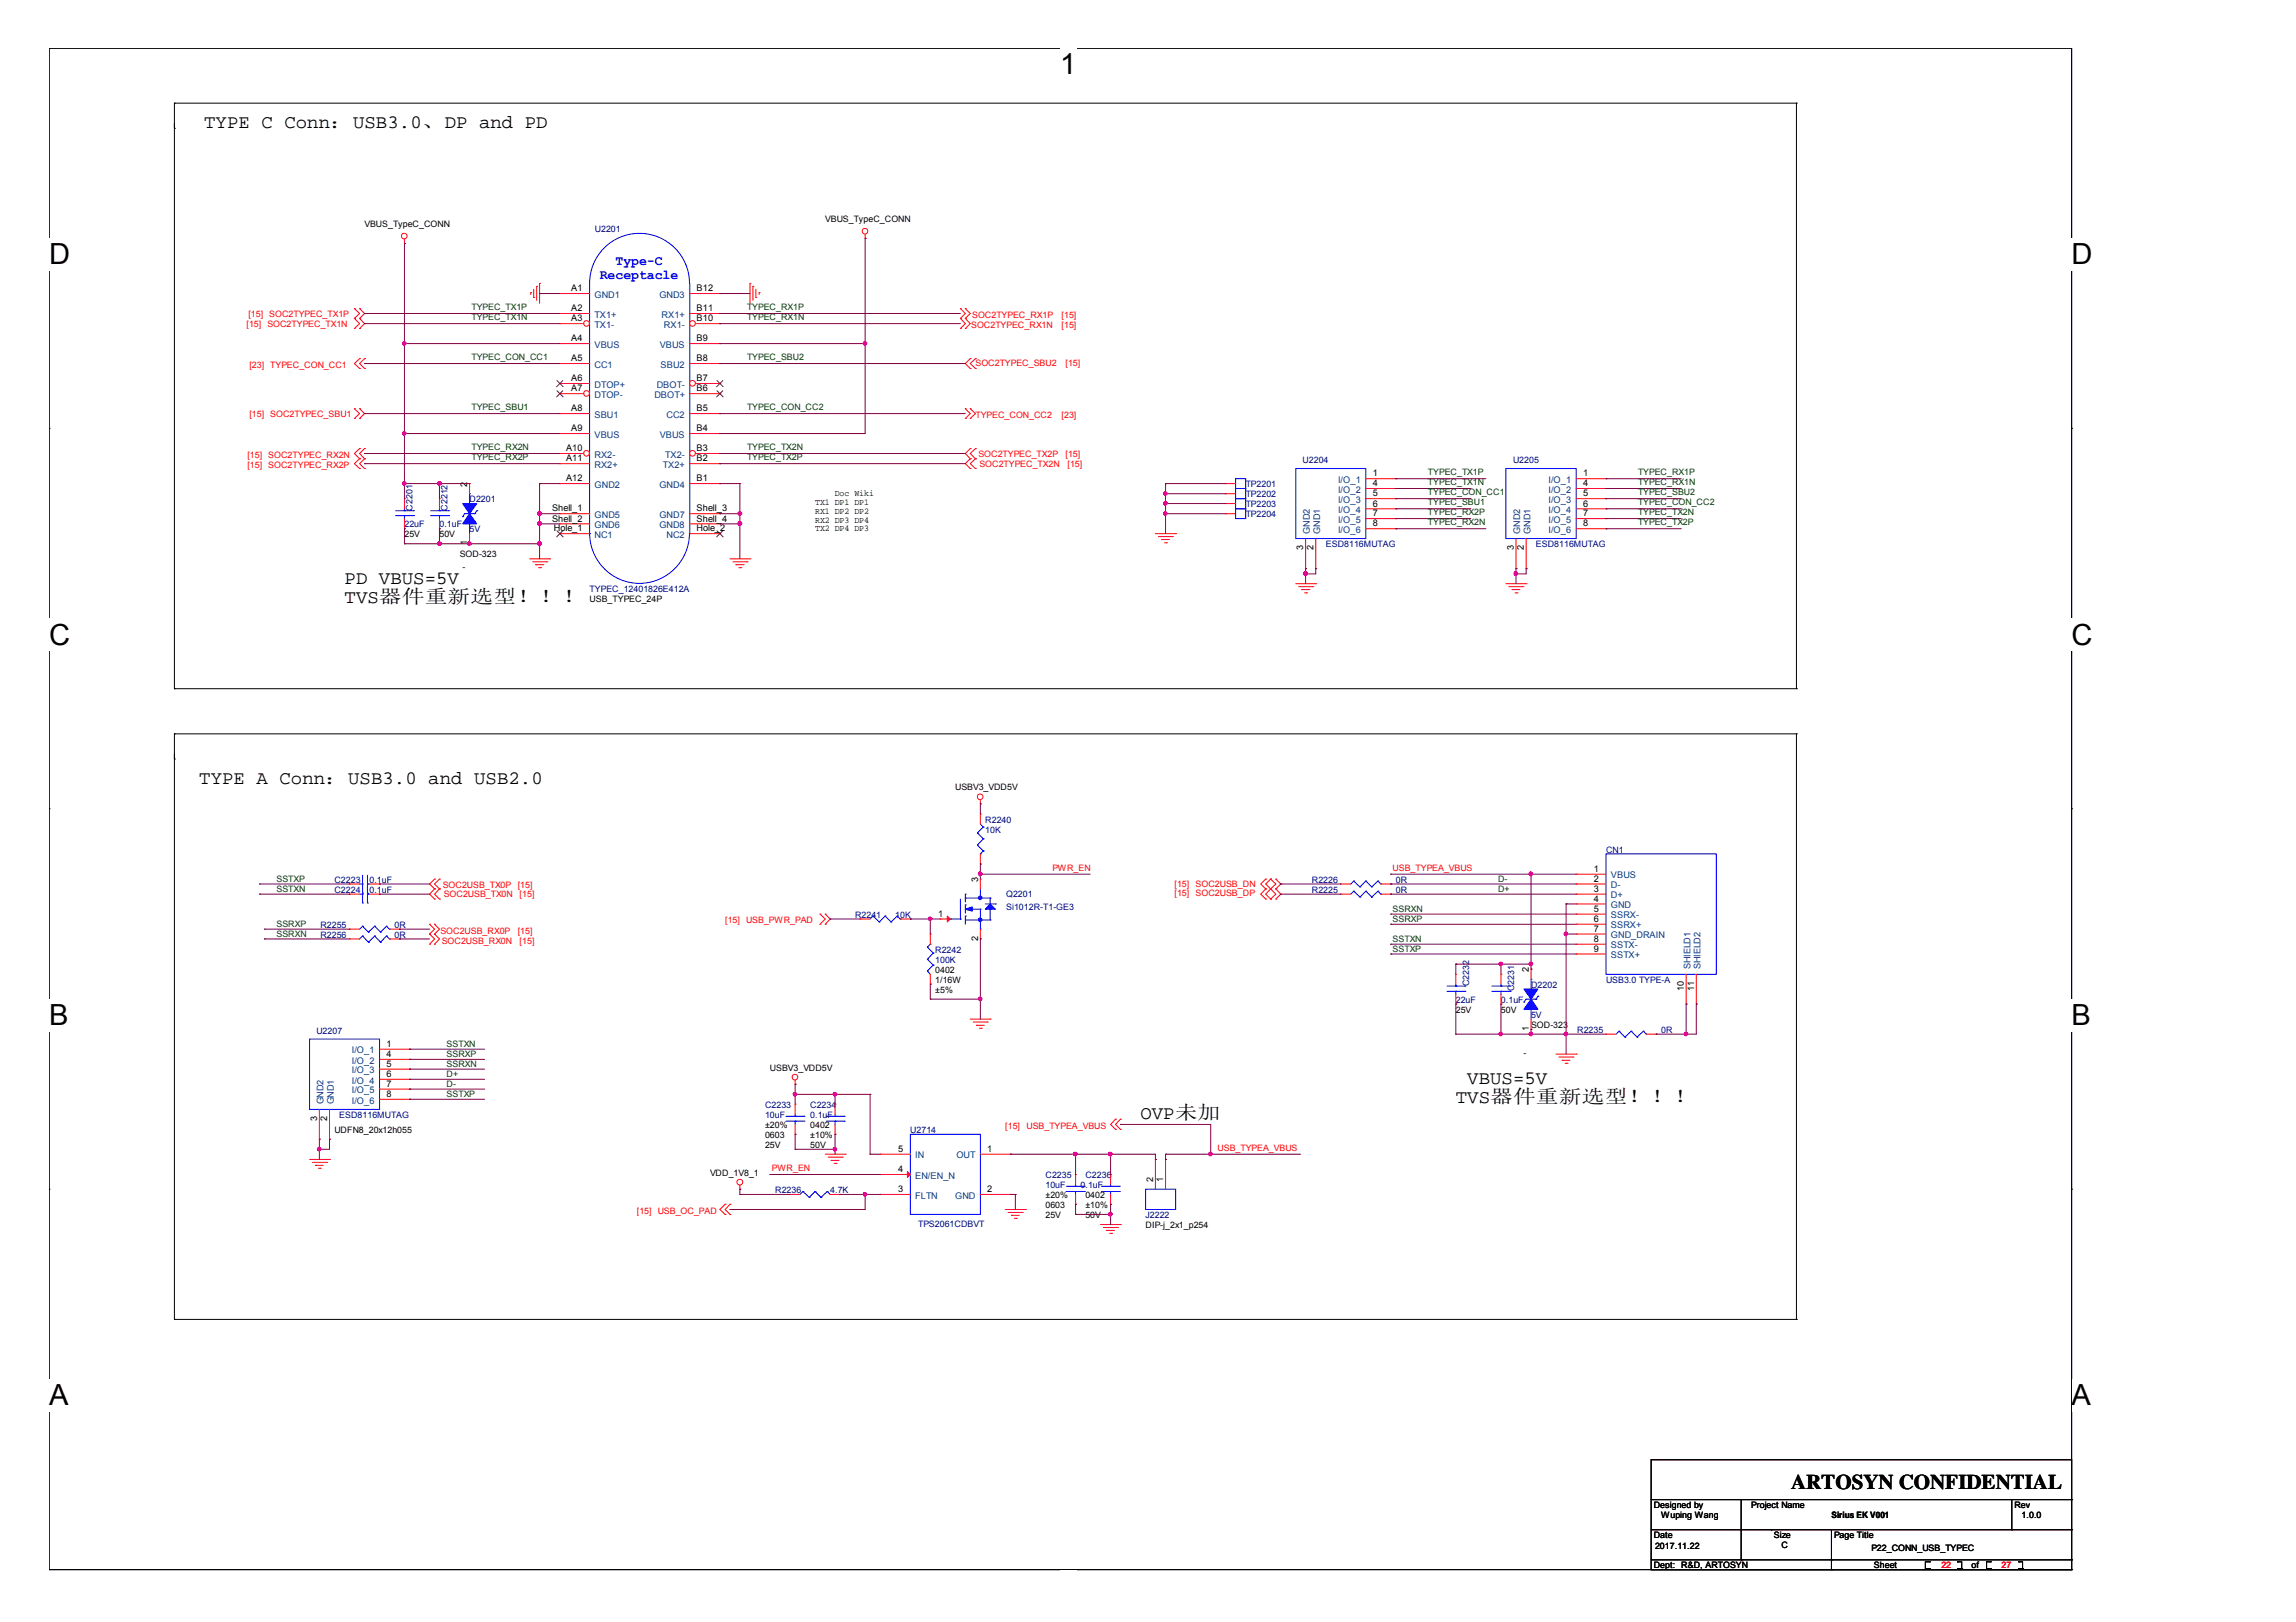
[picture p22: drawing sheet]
<svg xmlns="http://www.w3.org/2000/svg" width="297mm" height="210mm" viewBox="0 0 297 210" stroke-linecap="round" stroke-linejoin="round" font-family="sans-serif">
<defs><g id="words">
<g font-size="3.8">
<text x="137.2" y="9.6">1</text>
<text x="6.3" y="34.2">D</text>
<text x="268" y="34.2">D</text>
<text x="6.3" y="83.4">C</text>
<text x="268" y="83.4">C</text>
<text x="6.3" y="132.6">B</text>
<text x="268" y="132.6">B</text>
<text x="6.3" y="181.9">A</text>
<text x="268" y="181.9">A</text>
</g>
<text font-size="2.7" x="231.7" y="192.7">ARTOSYN CONFIDENTIAL</text>
<g font-size="2.5">
<text x="26.4" y="16.6">TYPE C Conn：USB3.0、DP and PD</text>
<text x="44.6" y="75.5">PD VBUS=5V</text>
<text x="44.6" y="78">TVS器件重新选型！！！</text>
<text x="25.8" y="101.4">TYPE A Conn：USB3.0 and USB2.0</text>
<text x="188.3" y="142.8">TVS器件重新选型！！！</text>
<text x="189.8" y="140.3">VBUS=5V</text>
<text x="147.5" y="144.8">OVP未加</text>
</g>
<g font-size="1.8" fill="#00f">
<text x="79.6" y="34.3">Type-C</text>
<text x="77.6" y="36.1">Receptacle</text>
</g>
<g font-size="1.2">
<text x="73.9" y="37.7">A1</text>
<text x="73.9" y="40.3">A2</text>
<text x="73.9" y="41.6">A3</text>
<text x="90.1" y="40.3">B11</text>
<text x="90.1" y="41.6">B10</text>
<text x="90.1" y="37.7">B12</text>
<text x="73.9" y="44.2">A4</text>
<text x="73.9" y="46.8">A5</text>
<text x="90.1" y="44.2">B9</text>
<text x="90.1" y="46.8">B8</text>
<text x="73.9" y="49.3">A6</text>
<text x="73.9" y="50.6">A7</text>
<text x="73.9" y="53.2">A8</text>
<text x="90.1" y="49.3">B7</text>
<text x="90.1" y="50.6">B6</text>
<text x="90.1" y="53.2">B5</text>
<text x="73.2" y="58.4">A10</text>
<text x="73.2" y="59.7">A11</text>
<text x="73.9" y="55.8">A9</text>
<text x="90.1" y="55.8">B4</text>
<text x="90.1" y="59.7">B2</text>
<text x="90.1" y="58.4">B3</text>
<text x="60.5" y="63" transform="rotate(-90 60.5 63)">2</text>
<text x="73.2" y="62.3">A12</text>
<text x="90.1" y="62.3">B1</text>
<text x="177.6" y="61.7">1</text>
<text x="177.6" y="62.9">4</text>
<text x="177.6" y="64.2">5</text>
<text x="177.6" y="65.5">6</text>
<text x="204.8" y="61.7">1</text>
<text x="204.8" y="62.9">4</text>
<text x="204.8" y="64.2">5</text>
<text x="204.8" y="65.5">6</text>
<text x="60.5" y="70.6" transform="rotate(-90 60.5 70.6)">1</text>
<text x="71.4" y="66.2">Shell_1</text>
<text x="71.4" y="67.5">Shell_2</text>
<text x="71.7" y="68.8">Hole_1</text>
<text x="90.1" y="68.8">Hole_2</text>
<text x="90.1" y="66.2">Shell_3</text>
<text x="90.1" y="67.5">Shell_4</text>
<text x="168.6" y="71.2" transform="rotate(-90 168.6 71.2)">3</text>
<text x="169.9" y="71.2" transform="rotate(-90 169.9 71.2)">2</text>
<text x="177.6" y="66.8">7</text>
<text x="177.6" y="68.1">8</text>
<text x="195.8" y="71.2" transform="rotate(-90 195.8 71.2)">3</text>
<text x="197.1" y="71.2" transform="rotate(-90 197.1 71.2)">2</text>
<text x="204.8" y="66.8">7</text>
<text x="204.8" y="68.1">8</text>
<text x="206.2" y="112.8">1</text>
<text x="121.4" y="118.6">1</text>
<text x="126.5" y="114.1" transform="rotate(-90 126.5 114.1)">3</text>
<text x="206.2" y="114.1">2</text>
<text x="206.2" y="115.4">3</text>
<text x="206.2" y="116.7">4</text>
<text x="206.2" y="118">5</text>
<text x="206.2" y="119.3">6</text>
<text x="126.5" y="121.8" transform="rotate(-90 126.5 121.8)">2</text>
<text x="197.8" y="125.8" transform="rotate(-90 197.8 125.8)">2</text>
<text x="206.2" y="120.6">7</text>
<text x="206.2" y="121.9">8</text>
<text x="206.2" y="123.2">9</text>
<text x="217.8" y="128.2" transform="rotate(-90 217.8 128.2)">10</text>
<text x="219.2" y="128.2" transform="rotate(-90 219.2 128.2)">11</text>
<text x="50" y="135.5">1</text>
<text x="50" y="136.8">4</text>
<text x="197.8" y="133.4" transform="rotate(-90 197.8 133.4)">1</text>
<text x="50" y="138.1">5</text>
<text x="50" y="139.4">6</text>
<text x="50" y="140.6">7</text>
<text x="50" y="142">8</text>
<text x="41" y="145.1" transform="rotate(-90 41 145.1)">3</text>
<text x="42.3" y="145.1" transform="rotate(-90 42.3 145.1)">2</text>
<text x="116.2" y="149.1">5</text>
<text x="127.7" y="149.1">1</text>
<text x="116.2" y="154.3">3</text>
<text x="116.2" y="151.7">4</text>
<text x="127.7" y="154.3">2</text>
<text x="149.2" y="153" transform="rotate(-90 149.2 153)">2</text>
<text x="150.5" y="153" transform="rotate(-90 150.5 153)">1</text>
</g>
<g font-size="1.2" fill="#004080">
<text x="76.9" y="38.5">GND1</text>
<text x="76.9" y="41.1">TX1+</text>
<text x="85.3" y="38.5">GND3</text>
<text x="85.6" y="41.1">RX1+</text>
<text x="76.9" y="42.4">TX1-</text>
<text x="76.9" y="45">VBUS</text>
<text x="76.9" y="47.6">CC1</text>
<text x="85.3" y="45">VBUS</text>
<text x="85.5" y="47.6">SBU2</text>
<text x="85.9" y="42.4">RX1-</text>
<text x="76.9" y="50.2">DTOP+</text>
<text x="76.9" y="51.5">DTOP-</text>
<text x="84.7" y="51.5">DBOT+</text>
<text x="85" y="50.2">DBOT-</text>
<text x="76.9" y="54.1">SBU1</text>
<text x="76.9" y="56.7">VBUS</text>
<text x="76.9" y="59.2">RX2-</text>
<text x="85.3" y="56.7">VBUS</text>
<text x="86.1" y="59.2">TX2-</text>
<text x="86.2" y="54.1">CC2</text>
<text x="76.9" y="60.6">RX2+</text>
<text x="76.9" y="63.1">GND2</text>
<text x="85.3" y="63.1">GND4</text>
<text x="85.8" y="60.6">TX2+</text>
<text x="173.1" y="62.5">I/O_1</text>
<text x="173.1" y="63.8">I/O_2</text>
<text x="173.1" y="65.1">I/O_3</text>
<text x="200.3" y="62.5">I/O_1</text>
<text x="200.3" y="63.8">I/O_2</text>
<text x="200.3" y="65.1">I/O_3</text>
<text x="76.9" y="67">GND5</text>
<text x="76.9" y="68.3">GND6</text>
<text x="76.9" y="69.6">NC1</text>
<text x="85.3" y="67">GND7</text>
<text x="85.3" y="68.3">GND8</text>
<text x="86.2" y="69.6">NC2</text>
<text x="169.5" y="69.1" transform="rotate(-90 169.5 69.1)">GND2</text>
<text x="170.8" y="69.1" transform="rotate(-90 170.8 69.1)">GND1</text>
<text x="173.1" y="66.4">I/O_4</text>
<text x="173.1" y="67.7">I/O_5</text>
<text x="173.1" y="69">I/O_6</text>
<text x="196.7" y="69.1" transform="rotate(-90 196.7 69.1)">GND2</text>
<text x="198" y="69.1" transform="rotate(-90 198 69.1)">GND1</text>
<text x="200.3" y="66.4">I/O_4</text>
<text x="200.3" y="67.7">I/O_5</text>
<text x="200.3" y="69">I/O_6</text>
<text x="208.4" y="113.7">VBUS</text>
<text x="208.4" y="114.9">D-</text>
<text x="208.4" y="116.3">D+</text>
<text x="208.4" y="117.5">GND</text>
<text x="208.4" y="118.8">SSRX-</text>
<text x="208.4" y="120.2">SSRX+</text>
<text x="208.4" y="121.4">GND_DRAIN</text>
<text x="208.4" y="122.7">SSTX-</text>
<text x="208.4" y="124">SSTX+</text>
<text x="218.7" y="125.4" transform="rotate(-90 218.7 125.4)">SHIELD1</text>
<text x="220" y="125.4" transform="rotate(-90 220 125.4)">SHIELD2</text>
<text x="45.5" y="136.3">I/O_1</text>
<text x="45.5" y="137.6">I/O_2</text>
<text x="41.9" y="142.9" transform="rotate(-90 41.9 142.9)">GND2</text>
<text x="43.2" y="142.9" transform="rotate(-90 43.2 142.9)">GND1</text>
<text x="45.5" y="138.9">I/O_3</text>
<text x="45.5" y="140.2">I/O_4</text>
<text x="45.5" y="141.5">I/O_5</text>
<text x="45.5" y="142.8">I/O_6</text>
<text x="118.4" y="149.9">IN</text>
<text x="123.7" y="149.9">OUT</text>
<text x="118.4" y="155.1">FLTN</text>
<text x="118.4" y="152.5">EN/EN_N</text>
<text x="123.6" y="155.1">GND</text>
</g>
<g font-size="1.1">
<text x="47.2" y="29.4">VBUS_TypeC_CONN</text>
<text x="106.8" y="28.7">VBUS_TypeC_CONN</text>
<text x="105.5" y="65.3">TX1 DP1 DP1</text>
<text x="108" y="64.2">Doc Wiki</text>
<text x="52.3" y="69.5">25V</text>
<text x="56.9" y="69.5">50V</text>
<text x="105.5" y="66.5">RX1 DP2 DP2</text>
<text x="105.5" y="67.6">RX2 DP3 DP4</text>
<text x="105.5" y="68.8">TX2 DP4 DP3</text>
<text x="59.5" y="72.1">SOD-323</text>
<text x="59.8" y="73.8">-</text>
<text x="76.3" y="77.9">USB_TYPEC_24P</text>
<text x="123.6" y="102.3">USBV3_VDD5V</text>
<text x="121" y="125.9">0402</text>
<text x="121" y="128.5">±5%</text>
<text x="121" y="127.2">1/16W</text>
<text x="188.3" y="131">25V</text>
<text x="194.2" y="131">50V</text>
<text x="197.1" y="136.6">-</text>
<text x="198.1" y="133">SOD-323</text>
<text x="99.6" y="138.6">USBV3_VDD5V</text>
<text x="43.3" y="146.6">UDFN8_20x12h055</text>
<text x="99" y="147.2">0603</text>
<text x="99" y="145.9">±20%</text>
<text x="99" y="148.5">25V</text>
<text x="104.8" y="145.9">0402</text>
<text x="104.8" y="147.2">±10%</text>
<text x="104.8" y="148.5">50V</text>
<text x="91.9" y="152.2">VDD_1V8_1</text>
<text x="135.3" y="155">±20%</text>
<text x="140.4" y="155">0402</text>
<text x="135.3" y="156.3">0603</text>
<text x="135.3" y="157.6">25V</text>
<text x="140.4" y="156.3">±10%</text>
<text x="140.4" y="157.6">50V</text>
<text x="148.2" y="158.9">DIP-j_2x1_p254</text>
<text x="214" y="195.2">Designed by</text>
<text x="214.9" y="196.5">Wuping Wang</text>
<text x="226.6" y="195.2">Project Name</text>
<text x="236.9" y="196.4">Sirius EK V001</text>
<text x="260.6" y="195.2">Rev</text>
<text x="261.5" y="196.5">1.0.0</text>
<text x="214" y="203">Dept: R&amp;D, ARTOSYN</text>
<text x="214" y="199.1">Date</text>
<text x="214.1" y="200.5">2017.11.22</text>
<text x="229.5" y="199.1">Size</text>
<text x="230.5" y="200.3">C</text>
<text x="237.3" y="199.1">Page Title</text>
<text x="242.1" y="200.8">P22_CONN_USB_TYPEC</text>
<text x="242.4" y="203">Sheet</text>
<text x="255.1" y="203">of</text>
</g>
<g font-size="1.1" fill="#000080">
<text x="77" y="30">U2201</text>
<text x="168.5" y="59.9">U2204</text>
<text x="195.7" y="59.9">U2205</text>
<text x="60.7" y="65">D2201</text>
<text x="161.2" y="63">TP2201</text>
<text x="161.2" y="65.6">TP2203</text>
<text x="161.2" y="64.3">TP2202</text>
<text x="52.3" y="68.2">22uF</text>
<text x="53.4" y="66.1" transform="rotate(-90 53.4 66.1)">C2201</text>
<text x="56.9" y="68.2">0.1uF</text>
<text x="57.9" y="66.1" transform="rotate(-90 57.9 66.1)">C2212</text>
<text x="60.7" y="68.9">5V</text>
<text x="161.2" y="66.9">TP2204</text>
<text x="171.5" y="70.8">ESD8116MUTAG</text>
<text x="198.7" y="70.8">ESD8116MUTAG</text>
<text x="76.3" y="76.6">TYPEC_12401826E412A</text>
<text x="127.5" y="106.4">R2240</text>
<text x="127.5" y="107.8">10K</text>
<text x="207.8" y="110.3">CN1</text>
<text x="43.3" y="115.5">C2224</text>
<text x="43.3" y="114.2">C2223</text>
<text x="47.8" y="115.5">0.1uF</text>
<text x="47.8" y="114.2">0.1uF</text>
<text x="110.6" y="118.8">R2241</text>
<text x="115.8" y="118.8">10K</text>
<text x="130.2" y="116.1">Q2201</text>
<text x="130.2" y="117.7">Si1012R-T1-GE3</text>
<text x="169.7" y="114.2">R2226</text>
<text x="169.7" y="115.5">R2225</text>
<text x="180.6" y="114.2">0R</text>
<text x="180.6" y="115.5">0R</text>
<text x="41.4" y="120">R2255</text>
<text x="41.4" y="121.3">R2256</text>
<text x="51.1" y="120">0R</text>
<text x="51.1" y="121.3">0R</text>
<text x="121" y="123.3">R2242</text>
<text x="121" y="124.6">100K</text>
<text x="188.3" y="129.8">22uF</text>
<text x="190.1" y="127.6" transform="rotate(-90 190.1 127.6)">C2232</text>
<text x="194.2" y="129.8">0.1uF</text>
<text x="195.9" y="128.3" transform="rotate(-90 195.9 128.3)">C2231</text>
<text x="198.1" y="127.8">D2202</text>
<text x="198.1" y="131.7">5V</text>
<text x="207.8" y="127.2">USB3.0 TYPE-A</text>
<text x="40.9" y="133.8">U2207</text>
<text x="204" y="133.7">R2235</text>
<text x="214.9" y="133.7">0R</text>
<text x="99" y="143.4">C2233</text>
<text x="104.8" y="143.4">C2234</text>
<text x="43.9" y="144.7">ESD8116MUTAG</text>
<text x="99" y="144.7">10uF</text>
<text x="104.8" y="144.7">0.1uF</text>
<text x="117.8" y="146.6">U2714</text>
<text x="100.3" y="154.4">R2236</text>
<text x="107.4" y="154.4">4.7K</text>
<text x="135.3" y="152.4">C2235</text>
<text x="135.3" y="153.7">10uF</text>
<text x="139.8" y="153.7">0.1uF</text>
<text x="140.4" y="152.4">C2236</text>
<text x="118.8" y="158.8">TPS2061CDBVT</text>
<text x="148.2" y="157.6">J2222</text>
</g>
<g font-size="1.1" fill="#f00">
<text x="32.1" y="41">[15] SOC2TYPEC_TX1P</text>
<text x="125.8" y="41.2">SOC2TYPEC_RX1P</text>
<text x="137.3" y="41.2">[15]</text>
<text x="31.9" y="42.3">[15] SOC2TYPEC_TX1N</text>
<text x="32.3" y="47.6">[23] TYPEC_CON_CC1</text>
<text x="125.6" y="42.4">SOC2TYPEC_RX1N</text>
<text x="126.2" y="47.4">SOC2TYPEC_SBU2</text>
<text x="137.3" y="42.4">[15]</text>
<text x="137.8" y="47.4">[15]</text>
<text x="32.3" y="54">[15] SOC2TYPEC_SBU1</text>
<text x="32" y="59.3">[15] SOC2TYPEC_RX2N</text>
<text x="126.2" y="54.1">TYPEC_CON_CC2</text>
<text x="126.6" y="59.2">SOC2TYPEC_TX2P</text>
<text x="137.3" y="54.1">[23]</text>
<text x="137.8" y="59.2">[15]</text>
<text x="32" y="60.6">[15] SOC2TYPEC_RX2P</text>
<text x="126.7" y="60.5">SOC2TYPEC_TX2N</text>
<text x="138.1" y="60.5">[15]</text>
<text x="136.1" y="112.7">PWR_EN</text>
<text x="180.2" y="112.7">USB_TYPEA_VBUS</text>
<text x="57.3" y="114.9">SOC2USB_TX0P</text>
<text x="57.4" y="116.1">SOC2USB_TX0N</text>
<text x="67" y="114.9">[15]</text>
<text x="67.2" y="116.1">[15]</text>
<text x="93.8" y="119.4">[15] USB_PWR_PAD</text>
<text x="151.9" y="114.7">[15]</text>
<text x="151.9" y="116">[15]</text>
<text x="154.7" y="114.7">SOC2USB_DN</text>
<text x="154.7" y="116">SOC2USB_DP</text>
<text x="57" y="120.8">SOC2USB_RX0P</text>
<text x="57.1" y="122.1">SOC2USB_RX0N</text>
<text x="67" y="120.8">[15]</text>
<text x="67.2" y="122.1">[15]</text>
<text x="130" y="146.1">[15]</text>
<text x="132.8" y="146.1">USB_TYPEA_VBUS</text>
<text x="157.5" y="148.9">USB_TYPEA_VBUS</text>
<text x="99.9" y="151.5">PWR_EN</text>
<text x="82.4" y="157.1">[15] USB_OC_PAD</text>
<text x="251.2" y="203">22</text>
<text x="259" y="203">27</text>
</g>
<g font-size="1.1" fill="#004000">
<text x="61" y="41.4">TYPEC_TX1N</text>
<text x="61" y="40.1">TYPEC_TX1P</text>
<text x="96.6" y="41.4">TYPEC_RX1N</text>
<text x="96.6" y="40.1">TYPEC_RX1P</text>
<text x="61" y="46.6">TYPEC_CON_CC1</text>
<text x="96.6" y="46.6">TYPEC_SBU2</text>
<text x="61" y="53.1">TYPEC_SBU1</text>
<text x="96.6" y="53.1">TYPEC_CON_CC2</text>
<text x="61" y="59.5">TYPEC_RX2P</text>
<text x="61" y="58.2">TYPEC_RX2N</text>
<text x="96.6" y="59.5">TYPEC_TX2P</text>
<text x="96.6" y="58.2">TYPEC_TX2N</text>
<text x="184.7" y="62.8">TYPEC_TX1N</text>
<text x="184.7" y="65.4">TYPEC_SBU1</text>
<text x="184.7" y="64.1">TYPEC_CON_CC1</text>
<text x="184.7" y="61.5">TYPEC_TX1P</text>
<text x="211.9" y="62.8">TYPEC_RX1N</text>
<text x="211.9" y="65.4">TYPEC_CON_CC2</text>
<text x="211.9" y="64.1">TYPEC_SBU2</text>
<text x="211.9" y="61.5">TYPEC_RX1P</text>
<text x="184.7" y="66.6">TYPEC_RX2P</text>
<text x="184.7" y="68">TYPEC_RX2N</text>
<text x="211.9" y="66.6">TYPEC_TX2N</text>
<text x="211.9" y="68">TYPEC_TX2P</text>
<text x="35.8" y="120">SSRXP</text>
<text x="35.8" y="114.1">SSTXP</text>
<text x="35.8" y="115.5">SSTXN</text>
<text x="180.2" y="118">SSRXN</text>
<text x="180.2" y="119.4">SSRXP</text>
<text x="193.8" y="114.1">D-</text>
<text x="193.8" y="115.5">D+</text>
<text x="35.8" y="121.3">SSRXN</text>
<text x="180.2" y="123.2">SSTXP</text>
<text x="180.2" y="121.9">SSTXN</text>
<text x="57.8" y="135.5">SSTXN</text>
<text x="57.8" y="136.8">SSRXP</text>
<text x="57.8" y="142">SSTXP</text>
<text x="57.8" y="140.7">D-</text>
<text x="57.8" y="139.4">D+</text>
<text x="57.8" y="138.1">SSRXN</text>
</g>
</g></defs>
<path d="M6.3 6.2h261.7v196.9h-261.7z" fill="none" stroke="#000" stroke-width=".13"/>
<g fill="#fff">
<path d="M137.2 6.2h2.1v4.3h-2.1z"/>
<path d="M137.2 203.1h2.1v.5h-2.1z"/>
<path d="M6.3 30.8h2.8v4.3h-2.8z"/>
<path d="M268 30.8h2.8v4.3h-2.8z"/>
<path d="M6.3 80h2.8v4.3h-2.8z"/>
<path d="M268 80h2.8v4.3h-2.8z"/>
</g>
<path d="M6.3 55.4h.1M268 55.4h.1" fill="none" stroke="#000" stroke-width=".13"/>
<g fill="#fff">
<path d="M6.3 129.3h2.6v4.2h-2.6z"/>
<path d="M268 129.3h2.6v4.2h-2.6z"/>
</g>
<path d="M6.3 104.7h.1M268 104.7h.1" fill="none" stroke="#000" stroke-width=".13"/>
<g fill="#fff">
<path d="M6.3 178.5h2.6v4.2h-2.6z"/>
<path d="M268 178.5h2.6v4.2h-2.6z"/>
</g>
<g fill="none" stroke="#000" stroke-width=".13">
<path d="M22.6 13.3h.1M22.6 16.6h.1M22.6 13.3v75.8M22.6 13.3h209.8M232.4 13.3h.1M232.4 13.3v75.8M22.6 89.1h.1M22.6 95h.1M22.6 98.2h.1M22.6 95v75.7M22.6 89.1h209.8M22.6 95h209.8"/>
<path d="M232.4 89.1h.1M232.4 95h.1M232.4 95v75.7M6.3 153.9h.1M268 153.9h.1M22.6 170.7h.1M22.6 170.7h209.8M232.4 170.7h.1M213.6 188.9h54.4v14.2h-54.4zM213.6 194.1h54.4M213.6 198h54.4M225.3 194.1v7.8"/>
<path d="M229.2 198h.1M236.9 198v5.1M260.3 198h.1M260.3 194.1v3.9M268 194.1h.1M268 198h.1M213.6 201.9h54.4M213.6 203.1h54.4M225.3 201.9h.1M236.9 201.9h.1M236.9 203.1h.1M249.1 203h.1"/>
<path d="M249.1 203h.5M249.6 202.1h.1M249.6 203h.1M249.6 202.1h-.5v.9M253.2 203h.1M253.2 202.1h.1M253.2 202.1h.6v.9M253.2 203h.6M253.8 203h.1M257 203h.1M257 203h.5M257.5 202.1h.1"/>
<path d="M257.5 203h.1M257.5 202.1h-.5v.9M261.2 203h.1M261.2 202.1h.1M261.2 202.1h.5v.9M261.2 203h.5M261.7 203h.1M268 201.9h.1M268 203.1h.1"/>
</g>
<g fill="none" stroke="#f00" stroke-width=".13">
<path d="M45.8 39.9h.1M45.8 39.9l.7 .7-.7 .6M46.5 39.9h.1M46.5 39.9l.7 .7-.7 .6M52.3 31.5h.1M52.3 31v.5M68.7 37.9h.1M68.7 37.9v.2M69 38.5h.1M69 37.4v1.1M69.4 37.1h.1M69.4 37.1v1.8"/>
<path d="M69.8 36.7h.1M69.8 36.7v2.6M72.4 38h.1M72.4 38h3.9M97 36.7h.1M97 36.7v2.6M97.4 37.1h.1M97.4 37.1v1.8M97.8 38.5h.1M97.8 37.4v1.1M98.2 37.9h.1M98.2 37.9v.2"/>
<path d="M111.9 30.8h.1M111.9 30.3v.5M124.2 39.9h.1M124.2 39.9l.7 .7-.7 .6M124.9 39.9h.1M124.9 39.9l.6 .7-.6 .6M45.8 52.9h.1M45.8 54.2h.1M45.8 41.2h.1M45.8 42.5h.1M45.8 52.9l.7 .6-.7 .7M45.8 41.2l.7 .7-.7 .6"/>
<path d="M46.5 54.2h.1M46.5 52.9h.1M46.5 46.4h.1M46.5 47.7h.1M46.5 59.4h.1M46.5 58.1h.1M46.5 41.2h.1M46.5 42.5h.1M46.5 52.9l.7 .6-.7 .7M46.5 46.4l-.7 .6 .7 .7M46.5 59.4l-.7 .6 .7 .6M46.5 58.1l-.7 .6 .7 .7"/>
<path d="M46.5 41.2l.7 .7-.7 .6M47.2 46.4h.1M47.2 47.7h.1M47.2 59.4h.1M47.2 58.1h.1M47.2 46.4l-.7 .6 .7 .7M47.2 59.4l-.7 .6 .7 .6M47.2 58.1l-.7 .6 .7 .7M72.4 40.6h.1M72.4 40.6h3.9M124.2 41.2h.1M124.2 42.5h.1"/>
<path d="M124.2 41.2l.7 .7-.7 .6M124.9 52.9h.1M124.9 54.2h.1M124.9 41.2h.1M124.9 42.5h.1M124.9 52.9l.6 .6-.6 .7M124.9 41.2l.6 .7-.6 .6M125.5 47.7h.1M125.5 46.4h.1M125.5 52.9h.1M125.5 54.2h.1M125.5 59.4h.1"/>
<path d="M125.5 58.1h.1M125.5 46.4l-.6 .6 .6 .7M125.5 52.9l.7 .6-.7 .7M125.5 58.1l-.6 .6 .6 .7M125.5 59.4l-.6 .6 .6 .6M126.2 46.4h.1M126.2 47.7h.1M126.2 58.1h.1M126.2 59.4h.1M126.2 46.4l-.7 .6 .7 .7M126.2 58.1l-.7 .6 .7 .7M126.2 59.4l-.7 .6 .7 .6"/>
<path d="M46.5 60.6h.1M47.2 60.6h.1M60.7 70.4h.1M60.7 62.6h.1M60.7 62.6v1.3M60.7 69.1v1.3M68.5 72.3h2.6M68.9 72.7h1.8M69.3 73.1h.1M69.3 73.1h1.1M69.7 73.5h.2M69.9 73.5h.1"/>
<path d="M70.7 72.7h.1M71.1 72.3h.1M94.4 72.3h2.6M94.8 72.7h1.8M95.2 73.1h.1M95.2 73.1h1.1M95.6 73.5h.2M95.8 73.5h.1M96.6 72.7h.1M97 72.3h.1M125.5 60.6h.1M126.2 60.6h.1"/>
<path d="M149.5 69.1h2.6M149.9 69.4h1.8M150.3 69.8h.1M150.3 69.8h1M150.7 70.2h.2M150.9 70.2h.1M151.7 69.4h.1M152.1 69.1h.1M158.6 66.5h.1M158.6 62.6h.1M158.6 65.2h.1M158.6 66.5h1.3"/>
<path d="M158.6 62.6h1.3M158.6 65.2h1.3M167.6 75.5h2.6M168 75.9h1.8M168.4 76.3h.1M168.4 76.3h1.1M168.8 76.7h.2M168.9 73.6h.1M168.9 69.7v3.9M169 76.7h.1M169.8 75.9h.1M170.2 75.5h.1"/>
<path d="M170.2 73.6h.1M170.2 69.7v3.9M176.7 61.9h3.9M176.7 63.2h3.9M176.7 64.5h3.9M176.7 65.8h3.9M176.7 67.1h3.9M176.7 68.4h3.9M180.6 61.9h.1M180.6 63.2h.1M180.6 64.5h.1M180.6 65.8h.1"/>
<path d="M180.6 67.1h.1M180.6 68.4h.1M194.8 75.5h2.6M195.2 75.9h1.8M195.6 76.3h.1M195.6 76.3h1M196 76.7h.3M196.1 73.6h.1M196.1 69.7v3.9M196.3 76.7h.1M197 75.9h.1M197.4 75.5h.1"/>
<path d="M197.4 73.6h.1M197.4 69.7v3.9M203.9 61.9h3.9M203.9 63.2h3.9M203.9 64.5h3.9M203.9 65.8h3.9M203.9 67.1h3.9M203.9 68.4h3.9M207.8 61.9h.1M207.8 63.2h.1M207.8 64.5h.1M207.8 65.8h.1"/>
<path d="M207.8 67.1h.1M207.8 68.4h.1M45.2 115.7h.1M45.2 115.7h1.3M47.8 115.7h1.3M49.1 115.7h.1M55.6 119.6h.1M55.6 119.6l.6 .6-.6 .7M56.2 119.6h.1M56.2 115h.1M56.2 113.8h.1M56.2 116.3h.1"/>
<path d="M56.2 119.6l.7 .6-.7 .7M56.2 113.8l-.6 .6 .6 .6M56.2 115l-.6 .7 .6 .6M56.9 113.8h.1M56.9 115h.1M56.9 116.3h.1M56.9 113.8l-.7 .6 .7 .6M56.9 115l-.7 .7 .7 .6M106.1 118.3h.1M106.1 119.6h.1M106.1 118.3l.7 .6-.7 .7M106.8 119.6h.1"/>
<path d="M106.8 118.3h.1M106.8 118.3l.6 .6-.6 .7M111.3 118.9h.1M111.3 118.9h1.3M116.5 118.9h1.3M117.8 118.9h.1M126.8 104h.1M126.8 105.3h.1M126.8 111.8h.1M126.8 103.5v.5M126.8 105.3v1.4M126.8 110.5v1.3"/>
<path d="M163.7 113.8h.1M163.7 115h.1M163.7 116.3h.1M163.7 113.8l-.6 .6 .6 .6M163.7 115l-.6 .7 .6 .6M164.4 113.8h.1M164.4 115h.1M164.4 116.3h.1M164.4 113.8l.7 .6-.7 .6M164.4 113.8l-.7 .6 1.4 1.3-.7 .6M164.4 115l-.7 .7 .7 .6M165.1 115h.1"/>
<path d="M165.1 113.8h.1M165.1 116.3h.1M165.1 113.8l.6 .6-.6 .6M165.1 115l.6 .7-.6 .6M173.4 114.4h.1M173.4 114.4h1.4M178.6 114.4h1.3M179.9 114.4h.1M45.2 120.2h.1M45.2 120.2h1.3M49.1 135.8h3.9M49.1 137.1h3.9"/>
<path d="M49.1 138.4h3.9M49.1 139.7h3.9M50.4 120.2h1.3M51.7 120.2h.1M53 135.8h.1M53 137.1h.1M53 138.4h.1M53 139.7h.1M55.6 120.9h.1M55.6 122.2h.1M55.6 120.9l.6 .6-.6 .7M56.2 120.9h.1"/>
<path d="M56.2 122.2h.1M56.2 120.9l.7 .6-.7 .7M102.9 139.8v.5M120.4 127.4h.1M120.4 120.9h.1M120.4 120.9v1.3M120.4 126.1v1.3M125.5 131.9h2.6M125.9 132.3h1.8M126.3 132.7h.1M126.3 132.7h1M126.7 133.1h.3"/>
<path d="M127 133.1h.1M127.7 132.3h.1M128.1 131.9h.1M188.3 126.1h.1M188.3 129.9h.1M188.3 126.1v1.3M188.3 128.7v1.2M194.2 126.1h.1M194.2 129.9h.1M194.2 126.1v1.3M194.2 128.7v1.2M198.1 133.2h.1"/>
<path d="M198.1 125.4h.1M198.1 125.4v1.3M198.1 131.9v1.3M201.3 136.4h2.6M201.7 136.8h1.8M202.1 137.2h.1M202.1 137.2h1M202.5 137.6h.2M202.7 137.6h.1M203.5 136.8h.1M203.9 136.4h.1M40 150h2.6"/>
<path d="M40.4 150.4h1.8M40.8 150.8h.1M40.8 150.8h1M41.2 151.2h.2M41.3 147.4h.1M41.3 143.6v3.8M41.4 151.2h.1M42.2 150.4h.1M42.6 150h.1M42.6 147.4h.1M42.6 143.6v3.8M49.1 140.9h3.9"/>
<path d="M49.1 142.3h3.9M53 140.9h.1M53 142.3h.1M93.8 155.8h.1M93.8 157.2h.1M93.8 155.8l-.7 .7 .7 .7M94.4 155.8h.1M94.4 157.2h.1M94.4 155.8l-.6 .7 .6 .7M95.7 153.9h.1M95.7 153.4v.5M102.2 154.6h.1"/>
<path d="M102.2 154.6h1.3M102.9 140.3h.1M102.9 142.9h.1M102.9 146.8h.1M102.9 142.9v1.3M102.9 145.5v1.3M106.8 149.4h2.5M107.1 149.7h1.9M107.4 154.6h1.3M107.5 150.2h.1M107.5 150.2h1M107.9 150.6h.3"/>
<path d="M108.2 150.6h.1M108.7 154.6h.1M109 149.7h.1M109.3 149.4h.1M113.9 154.6h.1M113.9 152h.1M113.9 149.4h.1M113.9 149.4h3.9M113.9 154.6h3.9M113.9 152h3.9M126.8 149.4h3.9M126.8 154.6h3.9"/>
<path d="M130 156.5h2.7M130.4 156.9h1.8M130.7 149.4h.1M130.7 154.6h.1M130.9 157.3h.1M130.9 157.3h1M131.2 157.7h.3M131.5 157.7h.1M132.2 156.9h.1M132.7 156.5h.1M139.1 152h.1M139.1 155.8h.1"/>
<path d="M139.1 152v1.3M139.1 154.6v1.2M142.4 158.5h2.5M142.7 158.8h1.9M143.1 159.2h.1M143.1 159.2h1.1M143.6 159.6h.2M143.7 152h.1M143.7 155.8h.1M143.7 152v1.3M143.7 154.6v1.2M143.8 159.6h.1"/>
<path d="M144.3 144.8h.1M144.3 146.1h.1M144.3 144.8l-.6 .7 .6 .6M144.6 158.8h.1M144.9 158.5h.1M144.9 144.8h.1M144.9 146.1h.1M144.9 144.8l-.6 .7 .6 .6"/>
<circle cx="52.3" cy="30.6" r=".37"/>
<circle cx="111.9" cy="29.9" r=".37"/>
<circle cx="126.8" cy="103.1" r=".37"/>
<circle cx="102.8" cy="139.4" r=".37"/>
<circle cx="95.7" cy="153" r=".37"/>
</g>
<g fill="none" stroke="#00f" stroke-width=".13">
<path d="M76.3 36.6a6.5 6.5 0 0 1 6.4-6.4 6.5 6.5 0 0 1 6.5 6.4M76.3 36.7v32.4M89.2 36.7v32.4M59.9 66.9h.1M60.7 67.8h.1M60.7 63.9h.1M60.7 63.9v1.3M60.7 67.8v1.3M61.4 66.5h.1M61.4 66.5h-1.3l-.2 .4M61.7 66.1h.1M61.7 66.1l-.3 .4"/>
<path d="M76.3 69a6.5 6.5 0 0 0 6.4 6.5 6.5 6.5 0 0 0 6.5-6.5M76.3 69.1h.1M89.2 69.1h.1M159.9 65.8h1.3v1.3h-1.3zM159.9 61.9h1.3v1.3h-1.3zM159.9 64.5h1.3v1.3h-1.3zM167.6 60.6h9.1v9.1h-9.1zM194.8 60.6h9.1v9.1h-9.1zM46.5 115.7h.4M46.9 116.9h.1M46.9 115.7h.1M46.9 119.9h.1"/>
<path d="M46.9 114.5v2.4M46.9 119.9l-.4 .3M46.9 119.9l.8 .7M47.5 115.7h.1M47.5 116.9h.1M47.5 115.7h.3M47.5 114.5v2.4M48.5 119.9h.1M48.5 119.9l-.8 .7M48.5 119.9l.7 .7M50 119.9h.1M50 119.9l-.8 .7"/>
<path d="M50 119.9l.4 .3M112.9 118.5h.1M112.9 118.5l-.3 .4M112.9 118.5l.8 .8M113.7 119.3h.1M114.5 118.5h.1M114.5 118.5l-.8 .8M114.5 118.5l.8 .8M115.3 119.3h.1M116.1 118.5h.1M116.1 118.5l-.8 .8M116.1 118.5l.4 .4"/>
<path d="M116.5 118.9h.1M126.4 107.8h.1M126.4 109.4h.1M126.4 107.8l.8 .8M126.4 109.4l.8 .7M126.8 110.5h.1M126.8 106.7l.4 .3M127.2 107h.1M127.2 108.6h.1M127.2 110.1h.1M127.2 107l-.8 .8M127.2 108.6l-.8 .8"/>
<path d="M127.2 110.1l-.4 .4M175.1 114h.1M175.1 114l-.3 .4M175.1 114l.8 .8M175.9 114.8h.1M176.7 114h.1M176.7 114l-.8 .8M176.7 114l.8 .8M177.5 114.8h.1M178.3 114h.1M178.3 114l-.8 .8M178.3 114l.3 .4"/>
<path d="M178.6 114.4h.1M40 134.5h9.1v9.1h-9.1zM47.7 120.6h.1M49.2 120.6h.1M50.4 120.2h.1M120 125.7h.1M120 124.1h.1M120 122.6h.1M120 125.7l.4 .4M120 124.1l.7 .8M120 122.6l.7 .7M120.4 122.2h.1"/>
<path d="M120.4 122.2l-.4 .4M120.7 124.9h.1M120.7 123.3h.1M120.7 124.9l-.7 .8M120.7 123.3l-.7 .8M187.2 128.3h2.3M187.2 127.6h2.3M188.3 127.6h.1M188.3 128.3h.1M188.3 127.4v.2M188.3 128.3v.4M189.5 128.3h.1"/>
<path d="M189.5 127.6h.1M193 128.3h2.4M193 127.6h2.4M194.2 127.6h.1M194.2 128.3h.1M194.2 127.4v.2M194.2 128.3v.4M195.4 128.3h.1M195.4 127.6h.1M197.1 129.7h.1M198.1 130.6h.1M198.1 126.7h.1"/>
<path d="M198.1 126.7v1.3M198.1 130.6v1.3M198.7 129.3h.1M198.7 129.3h-1.3l-.3 .4M199 128.9h.1M199 128.9l-.3 .4M101.7 145.1h2.3M101.7 144.5h2.3M102.9 144.5h.1M102.9 145.1h.1M102.9 144.2v.3M102.9 145.1v.4"/>
<path d="M103.9 154.2h.1M103.9 154.2l-.4 .4M103.9 154.2l.8 .8M104 145.1h.1M104 144.5h.1M104.7 155h.1M105.5 154.2h.1M105.5 154.2l-.8 .8M105.5 154.2l.7 .8M106.2 155h.1M107 154.2h.1M107 154.2l-.8 .8"/>
<path d="M107 154.2l.4 .4M107.4 154.6h.1M117.8 146.8h9v10.4h-9zM138 154.2h2.3M138 153.5h2.3M139.1 153.5h.1M139.1 154.2h.1M139.1 153.3v.2M139.1 154.2v.4M140.3 154.2h.1M140.3 153.5h.1M142.5 154.2h2.3"/>
<path d="M142.5 153.5h2.3M143.7 153.5h.1M143.7 154.2h.1M143.7 153.3v.2M143.7 154.2v.4M144.8 154.2h.1M144.8 153.5h.1"/>
</g>
<g fill="#00f" stroke="#00f" stroke-width=".13">
<path d="M60.7 66.5l1 1.3h-1.8z" fill-rule="evenodd"/>
<path d="M59.9 65.2h1.8l-1 1.3z" fill-rule="evenodd"/>
<path d="M198.1 129.3l.9 1.3h-1.9z" fill-rule="evenodd"/>
<path d="M197.1 128h1.9l-.9 1.3z" fill-rule="evenodd"/>
</g>
<path d="M117.4 151.6l.4 .4-.4 .4z" fill-rule="evenodd" fill="#f00" stroke="#f00" stroke-width=".13"/>
<circle cx="75.9" cy="41.9" r=".37" fill="#fff" stroke="#f00" stroke-width=".13"/>
<path d="M72.4 41.9h.1M72.4 44.5h.1M72.4 47h.1M72.4 49.6h.1M72.4 41.9h3.1M72.4 44.5h3.9M72.4 47h3.9M72.4 49.6h3.9" fill="none" stroke="#f00" stroke-width=".13"/>
<path d="M72.1 49.2l.8 .9M72.8 49.2l-.8 .9" fill="none" stroke="#804000" stroke-width=".13"/>
<circle cx="75.9" cy="50.9" r=".37" fill="#fff" stroke="#f00" stroke-width=".13"/>
<path d="M72.4 50.9h.1M72.4 53.5h.1M72.4 56.1h.1M72.4 50.9h3.1M72.4 53.5h3.9M72.4 56.1h3.9" fill="none" stroke="#f00" stroke-width=".13"/>
<path d="M72.1 50.6l.8 .8M72.8 50.6l-.8 .8" fill="none" stroke="#804000" stroke-width=".13"/>
<circle cx="75.9" cy="58.7" r=".37" fill="#fff" stroke="#f00" stroke-width=".13"/>
<g fill="none" stroke="#f00" stroke-width=".13">
<path d="M89.2 38h3.9M93.1 38h.1M72.4 58.7h.1M72.4 58.7h3.1M89.2 40.6h3.9M93.1 40.6h.1M72.4 60h.1M72.4 62.6h.1M72.4 66.5h.1M72.4 67.8h.1M72.4 60h3.9M72.4 62.6h3.9"/>
<path d="M72.4 66.5h3.9M72.4 67.8h3.9"/>
</g>
<circle cx="89.6" cy="41.9" r=".37" fill="#fff" stroke="#f00" stroke-width=".13"/>
<path d="M89.2 44.5h3.9M89.2 47h3.9M90 41.9h3.1M93.1 41.9h.1M93.1 44.5h.1M93.1 47h.1" fill="none" stroke="#f00" stroke-width=".13"/>
<circle cx="89.6" cy="49.6" r=".37" fill="#fff" stroke="#f00" stroke-width=".13"/>
<path d="M89.2 50.9h3.9M89.2 53.5h3.9M89.2 56.1h3.9M90 49.6h3.1M93.1 49.6h.1M93.1 50.9h.1M93.1 53.5h.1M93.1 56.1h.1" fill="none" stroke="#f00" stroke-width=".13"/>
<path d="M92.8 49.2l.8 .9M92.8 50.6l.8 .8M93.5 49.2l-.8 .9M93.5 50.6l-.8 .8" fill="none" stroke="#804000" stroke-width=".13"/>
<circle cx="89.6" cy="58.7" r=".37" fill="#fff" stroke="#f00" stroke-width=".13"/>
<g fill="none" stroke="#f00" stroke-width=".13">
<path d="M90 58.7h3.1M93.1 58.7h.1M52.3 64.5h.1M52.3 68.4h.1M52.3 64.5v1.3M52.3 67.1v1.3M56.9 64.5h.1M56.9 68.4h.1M56.9 64.5v1.3M56.9 67.1v1.3M72.4 69.1h.1M72.4 69.1h3.9"/>
<path d="M89.2 60h3.9M89.2 62.6h3.9M89.2 66.5h3.9M89.2 67.8h3.9M89.2 69.1h3.9M93.1 60h.1M93.1 62.6h.1M93.1 66.5h.1M93.1 67.8h.1M93.1 69.1h.1M158.6 63.9h.1M158.6 63.9h1.3"/>
<path d="M45.2 114.4h.1M45.2 114.4h1.3M47.8 114.4h1.3M49.1 114.4h.1M121.6 118.9h.1M121.6 118.9h1.3M126.8 113.8h.1M126.8 113.8v1.2M173.4 115.7h.1M173.4 115.7h1.4M178.6 115.7h1.3M179.9 115.7h.1"/>
<path d="M203.9 113.1h.1M203.9 114.4h.1M203.9 115.7h.1M203.9 117h.1M203.9 118.3h.1M203.9 119.6h.1M203.9 113.1h3.9M203.9 114.4h3.9M203.9 115.7h3.9M203.9 117h3.9M203.9 118.3h3.9M203.9 119.6h3.9"/>
<path d="M45.2 121.5h.1M45.2 121.5h1.3M50.4 121.5h1.3M51.7 121.5h.1M126.8 121.5h.1M126.8 120.2v1.3M203.9 120.9h.1M203.9 122.2h.1M203.9 123.5h.1M203.9 120.9h3.9M203.9 122.2h3.9M203.9 123.5h3.9"/>
<path d="M207.8 133.8h.1M207.8 133.8h1.3M213 133.8h1.2M214.2 133.8h.1M218.1 129.9h.1M218.1 126.1v3.8M219.5 129.9h.1M219.5 126.1v3.8M108 142.9h.1M108 146.8h.1M108 142.9v1.3M108 145.5v1.3"/>
<path d="M149.5 150h.1M149.5 150v3.9M150.8 150h.1M150.8 150v3.9"/>
</g>
<path d="M72.1 68.7l.8 .8M72.8 68.7l-.8 .8M92.8 68.7l.8 .8M93.5 68.7l-.8 .8" fill="none" stroke="#804000" stroke-width=".13"/>
<g fill="none" stroke="#00f" stroke-width=".13">
<path d="M51.2 66.7h2.3M51.2 66.1h2.3M52.3 66.1h.1M52.3 66.7h.1M52.3 65.8v.3M52.3 66.7v.4M53.5 66.7h.1M53.5 66.1h.1M55.7 66.7h2.3M55.7 66.1h2.3M56.9 66.1h.1M56.9 66.7h.1"/>
<path d="M56.9 65.8v.3M56.9 66.7v.4M58 66.7h.1M58 66.1h.1M159.9 63.2h1.3v1.3h-1.3zM46.5 114.4h.4M46.9 115.6h.1M46.9 114.4h.1M46.9 113.3v2.3M47.5 114.4h.1M47.5 115.6h.1M47.5 114.4h.3"/>
<path d="M47.5 113.3v2.3M122.9 118.9h.1M122.9 118.9h1.3M124.2 118.9h.1M124.2 116.3v2.6M124.9 118.5h.1M124.9 117.1h.1M124.9 115.7h.1M124.9 116.2h.1M124.9 115.7v1M124.9 117.1v1.1M124.9 118.5v1.1"/>
<path d="M124.9 119.1h3.2M124.9 116.2h3.2M125.5 117.7h1.3M126.8 116.2h.1M126.8 117.7h.1M126.8 115v1.2M126.8 117.7v2.5M127.5 117h1.3M128.1 119.1h.1M128.1 117.7h.1M128.1 116.2h.1M128.1 116.2v.8"/>
<path d="M128.1 117.7v1.4M128.8 117h.1M175.1 115.3h.1M175.1 115.3l-.3 .4M175.1 115.3l.8 .8M175.9 116.1h.1M176.7 115.3h.1M176.7 115.3l-.8 .8M176.7 115.3l.8 .8M177.5 116.1h.1M178.3 115.3h.1M178.3 115.3l-.8 .8"/>
<path d="M178.3 115.3l.3 .4M178.6 115.7h.1M207.8 110.5h14.2v15.6h-14.2zM46.9 121.1h.1M46.9 121.1l-.4 .4M46.9 121.1l.8 .8M47.7 121.9h.1M48.5 121.1h.1M48.5 121.1l-.8 .8M48.5 121.1l.7 .8M49.2 121.9h.1M50 121.1h.1"/>
<path d="M50 121.1l-.8 .8M50 121.1l.4 .4M50.4 121.5h.1M126.8 120.2h.1M209.5 133.4h.1M209.5 133.4l-.4 .4M209.5 133.4l.7 .8M210.2 134.2h.1M211 133.4h.1M211 133.4l-.8 .8M211 133.4l.8 .8M211.8 134.2h.1"/>
<path d="M212.6 133.4h.1M212.6 133.4l-.8 .8M212.6 133.4l.4 .4M213 133.8h.1M106.9 145.1h2.3M106.9 144.5h2.3M108 144.5h.1M108 145.1h.1M108 144.2v.3M108 145.1v.4M109.2 145.1h.1M109.2 144.5h.1"/>
<path d="M148.2 153.9h3.9v2.6h-3.9z"/>
</g>
<g fill="#00f" stroke="#00f" stroke-width=".13">
<path d="M128.1 117l.7 .7h-1.3z" fill-rule="evenodd"/>
<path d="M124.9 117.7l.9-.3v.5z" fill-rule="evenodd"/>
<path d="M126.6 116h.4v.2v.2h-.2h-.2z" fill-rule="evenodd"/>
<path d="M126.6 118.9h.4v.1v.2l-.2 .1-.2-.1z" fill-rule="evenodd"/>
</g>
<path d="M122.6 118.5l.3 .4-.3 .4z" fill-rule="evenodd" fill="#f00" stroke="#f00" stroke-width=".13"/>
<g fill="none" stroke="#800040" stroke-width=".13">
<path d="M52.3 31.5h.1M52.3 31.5v33M69.8 38h.1M69.8 38h2.6M93.1 38h.1M93.1 38h3.9M111.9 30.8h.1M111.9 30.8v25.3h-18.8M47.2 47h.1M47.2 41.9h.1M47.2 40.6h.1M47.2 53.5h.1"/>
<path d="M47.2 58.7h.1M47.2 41.9h25.2M47.2 40.6h25.2M47.2 47h25.2M47.2 53.5h25.2M47.2 58.7h25.2M52.3 56.1h.1M52.3 44.5h.1M52.3 44.5h20.1M52.3 56.1h20.1M93.1 41.9h.1M93.1 40.6h.1"/>
<path d="M93.1 44.5h.1M93.1 53.5h.1M93.1 58.7h.1M93.1 56.1h.1M93.1 47h.1M93.1 41.9h31.1M93.1 40.6h31.1M93.1 44.5h18.8M93.1 47h31.8M93.1 53.5h31.8M93.1 58.7h31.8M111.9 44.5h.1"/>
<path d="M47.2 60h.1M47.2 60h25.2M52.3 62.6h.1M52.3 68.4h.1M52.3 70.4h.1M52.3 62.6h8.4M52.3 68.4v2M52.3 70.4h17.5M56.9 62.6h.1M56.9 70.4h.1M56.9 68.4h.1M56.9 62.6v1.9"/>
<path d="M56.9 68.4v2M60.7 70.4h.1M69.8 66.5h.1M69.8 67.8h.1M69.8 62.6h.1M69.8 70.4h.1M69.8 66.5h2.6M69.8 67.8h2.6M69.8 62.6v9.7M69.8 62.6h2.6M93.1 60h.1M93.1 66.5h.1"/>
<path d="M93.1 67.8h.1M93.1 62.6h.1M93.1 60h31.8M93.1 66.5h2.6M93.1 67.8h2.6M93.1 62.6h2.6M95.7 66.5h.1M95.7 67.8h.1M95.7 62.6h.1M95.7 62.6v9.7M150.8 65.2h.1M150.8 66.5h.1"/>
<path d="M150.8 62.6h.1M150.8 63.9h.1M150.8 66.5h7.8M150.8 62.6h7.8M150.8 62.6v6.5M150.8 65.2h7.8M150.8 63.9h7.8M168.9 74.3h.1M168.9 73.6h.1M168.9 73.6v1.9M170.2 73.6h.1M170.2 73.6v.7h-1.3"/>
<path d="M180.6 67.1h.1M180.6 63.2h.1M180.6 65.8h.1M180.6 64.5h.1M180.6 61.9h.1M180.6 68.4h.1M180.6 67.1h9.7M180.6 63.2h9.7M180.6 65.8h9.7M180.6 64.5h9.7M180.6 61.9h11.6M180.6 68.4h11.6"/>
<path d="M196.1 74.3h.1M196.1 73.6h.1M196.1 73.6v1.9M197.4 73.6h.1M197.4 73.6v.7h-1.3M207.8 67.1h.1M207.8 63.2h.1M207.8 65.8h.1M207.8 64.5h.1M207.8 61.9h.1M207.8 68.4h.1M207.8 67.1h9.7"/>
<path d="M207.8 63.2h9.7M207.8 65.8h9.7M207.8 64.5h9.7M207.8 61.9h9.7M207.8 68.4h9.7M33.6 114.4h.1M33.6 115.7h.1M33.6 114.4h11.6M33.6 115.7h11.6M49.1 114.4h.1M49.1 115.7h.1M49.1 114.4h6.5"/>
<path d="M49.1 115.7h6.5M107.4 118.9h.1M107.4 118.9h3.9M117.8 118.9h.1M117.8 118.9h3.8M120.4 118.9h.1M120.4 118.9v2M126.8 111.8h.1M126.8 104h.1M126.8 113.1h.1M126.8 113.1h14.3M126.8 104v1.3"/>
<path d="M126.8 111.8v2M165.7 115.7h.1M165.7 114.4h.1M165.7 114.4h7.7M165.7 115.7h7.7M179.9 118.3h.1M179.9 114.4h.1M179.9 115.7h.1M179.9 113.1h.1M179.9 119.6h.1M179.9 118.3h24M179.9 114.4h24"/>
<path d="M179.9 115.7h24M179.9 113.1h24M179.9 119.6h24M198.1 113.1h.1M198.1 113.1v12.3M202.6 117h.1M202.6 117v19.4M202.6 117h1.3M34.2 120.2h.1M34.2 121.5h.1M34.2 120.2h11M34.2 121.5h11"/>
<path d="M51.7 120.2h.1M51.7 121.5h.1M51.7 120.2h3.9M51.7 121.5h3.9M53 135.8h.1M53 137.1h.1M53 139.7h.1M53 138.4h.1M53 135.8h9.7M53 137.1h9.7M53 139.7h9.7M53 138.4h9.7"/>
<path d="M120.4 127.4h.1M120.4 129.3h.1M120.4 127.4v1.9M120.4 129.3h6.4M126.8 121.5h.1M126.8 129.3h.1M126.8 121.5v10.4M179.9 123.5h.1M179.9 122.2h.1M179.9 123.5h24M179.9 122.2h24M188.3 124.8h.1"/>
<path d="M188.3 129.9h.1M188.3 133.8h.1M188.3 133.8h19.5M188.3 124.8h9.8M188.3 124.8v1.3M188.3 129.9v3.9M194.2 124.8h.1M194.2 133.8h.1M194.2 129.9h.1M194.2 124.8v1.3M194.2 129.9v3.9M198.1 124.8h.1"/>
<path d="M198.1 133.2h.1M198.1 133.8h.1M198.1 125.4h.1M198.1 133.2v.6M202.6 133.8h.1M202.6 120.9h.1M202.6 120.9h1.3M214.2 133.8h.1M218.1 129.9h.1M218.1 133.8h.1M218.1 129.9v3.9M219.5 129.9h.1"/>
<path d="M219.5 129.9v3.9h-5.3M41.3 148.7h.1M41.3 147.4h.1M41.3 147.4v2.6M42.6 147.4h.1M42.6 147.4v1.3h-1.3M53 142.3h.1M53 140.9h.1M53 142.3h9.7M53 140.9h9.7M94.4 156.5h.1M95.7 153.9h.1"/>
<path d="M95.7 154.6h.1M95.7 153.9v.7M95.7 154.6h6.5M99.6 152h.1M99.6 152h14.3M102.9 140.3h.1M102.9 141.6h.1M102.9 146.8h.1M102.9 148.7h.1M102.9 148.7h5.1M102.9 140.3v2.6M102.9 146.8v1.9"/>
<path d="M102.9 141.6h9.7M108 146.8h.1M108 148.7h.1M108 141.6h.1M108 141.6v1.3M108 146.8v2.6M108.7 154.6h.1M108.7 154.6h5.2M111.9 154.6h.1M111.9 154.6v1.9h-17.5M112.6 141.6h.1M112.6 149.4h.1"/>
<path d="M112.6 141.6v7.8M112.6 149.4h1.3M130.7 149.4h.1M130.7 154.6h.1M130.7 154.6h.7M130.7 149.4h18.8v.6M131.4 154.6h.1M131.4 154.6v1.9M139.1 149.4h.1M139.1 155.8h.1M139.1 157.2h.1M139.1 149.4v2.6"/>
<path d="M139.1 155.8v1.4M139.1 157.2h4.6M143.7 149.4h.1M143.7 155.8h.1M143.7 157.2h.1M143.7 149.4v2.6M143.7 155.8v2.7M144.9 145.5h.1M144.9 145.5h11.7v3.9M149.5 150h.1M150.8 149.4h.1M150.8 150h.1"/>
<path d="M150.8 149.4v.6M150.8 149.4h17.5M156.6 149.4h.1"/>
</g>
<g fill="#f0f" stroke="#f0f" stroke-width=".13">
<path d="M168.7 74h.2l.2 .1-.1 .3-.1 .1-.2-.1z" fill-rule="evenodd"/>
<path d="M202.4 120.7h.3l.1 .1-.1 .2-.1 .1-.2-.1z" fill-rule="evenodd"/>
<path d="M217.9 133.6h.4l.1 .2-.1 .2h-.2h-.2z" fill-rule="evenodd"/>
<path d="M52.1 55.9h.4v.2v.1l-.2 .1-.2-.1z" fill-rule="evenodd"/>
<path d="M150.6 65h.3l.1 .1-.1 .2-.2 .1-.1-.1z" fill-rule="evenodd"/>
<path d="M150.6 66.3h.3l.1 .1-.1 .2-.2 .1-.1-.1z" fill-rule="evenodd"/>
<path d="M150.6 63.7h.3l.1 .2-.1 .1-.2 .1-.1-.1z" fill-rule="evenodd"/>
<path d="M111.7 44.3h.4v.1v.2l-.2 .1-.2-.1z" fill-rule="evenodd"/>
<path d="M41.1 148.5h.3l.1 .2-.1 .2h-.1h-.2z" fill-rule="evenodd"/>
<path d="M197.9 124.6h.3l.1 .1-.1 .2-.2 .1-.1-.1z" fill-rule="evenodd"/>
<path d="M197.9 112.9l.1-.1 .3 .1-.1 .4h-.2h-.1z" fill-rule="evenodd"/>
<path d="M194 124.6h.3l.1 .1-.1 .2-.2 .1-.1-.1z" fill-rule="evenodd"/>
<path d="M194 133.6h.3l.1 .2-.1 .2h-.2h-.1z" fill-rule="evenodd"/>
<path d="M202.4 133.6h.3l.1 .2-.1 .2h-.1h-.2z" fill-rule="evenodd"/>
<path d="M197.9 133.6h.3l.1 .2-.1 .2h-.2h-.1z" fill-rule="evenodd"/>
<path d="M52.1 62.4h.4v.1v.2l-.2 .1-.2-.1z" fill-rule="evenodd"/>
<path d="M195.9 74h.2l.2 .1v.3l-.2 .1-.2-.1z" fill-rule="evenodd"/>
<path d="M52.1 44.3h.4v.1v.2l-.2 .1-.2-.1z" fill-rule="evenodd"/>
<path d="M60.6 70.2h.3l.1 .1-.1 .2-.2 .1-.1-.1z" fill-rule="evenodd"/>
<path d="M111.7 154.4h.4v.1v.2l-.2 .1-.2-.1z" fill-rule="evenodd"/>
<path d="M107.8 141.4h.4v.2v.2h-.2h-.2z" fill-rule="evenodd"/>
<path d="M102.7 141.4h.3l.1 .2-.1 .2h-.2h-.1z" fill-rule="evenodd"/>
<path d="M107.8 148.5h.4v.2v.2h-.2h-.2z" fill-rule="evenodd"/>
<path d="M126.6 112.9l.2-.1 .2 .1v.4h-.2h-.2z" fill-rule="evenodd"/>
<path d="M126.6 129.1h.4v.2v.1l-.2 .1-.2-.1z" fill-rule="evenodd"/>
<path d="M120.2 118.7h.3l.1 .2-.1 .2h-.2h-.1z" fill-rule="evenodd"/>
<path d="M168.7 74h.2l.2 .1-.1 .3-.1 .1-.2-.1z" fill-rule="evenodd"/>
<path d="M202.4 120.7h.3l.1 .1-.1 .2-.1 .1-.2-.1z" fill-rule="evenodd"/>
<path d="M217.9 133.6h.4l.1 .2-.1 .2h-.2h-.2z" fill-rule="evenodd"/>
<path d="M52.1 55.9h.4v.2v.1l-.2 .1-.2-.1z" fill-rule="evenodd"/>
<path d="M150.6 65h.3l.1 .1-.1 .2-.2 .1-.1-.1z" fill-rule="evenodd"/>
<path d="M150.6 66.3h.3l.1 .1-.1 .2-.2 .1-.1-.1z" fill-rule="evenodd"/>
<path d="M150.6 63.7h.3l.1 .2-.1 .1-.2 .1-.1-.1z" fill-rule="evenodd"/>
<path d="M111.7 44.3h.4v.1v.2l-.2 .1-.2-.1z" fill-rule="evenodd"/>
<path d="M41.1 148.5h.3l.1 .2-.1 .2h-.1h-.2z" fill-rule="evenodd"/>
<path d="M197.9 124.6h.3l.1 .1-.1 .2-.2 .1-.1-.1z" fill-rule="evenodd"/>
<path d="M197.9 112.9l.1-.1 .3 .1-.1 .4h-.2h-.1z" fill-rule="evenodd"/>
<path d="M194 124.6h.3l.1 .1-.1 .2-.2 .1-.1-.1z" fill-rule="evenodd"/>
<path d="M194 133.6h.3l.1 .2-.1 .2h-.2h-.1z" fill-rule="evenodd"/>
<path d="M202.4 133.6h.3l.1 .2-.1 .2h-.1h-.2z" fill-rule="evenodd"/>
<path d="M197.9 133.6h.3l.1 .2-.1 .2h-.2h-.1z" fill-rule="evenodd"/>
<path d="M52.1 62.4h.4v.1v.2l-.2 .1-.2-.1z" fill-rule="evenodd"/>
<path d="M195.9 74h.2l.2 .1v.3l-.2 .1-.2-.1z" fill-rule="evenodd"/>
<path d="M52.1 44.3h.4v.1v.2l-.2 .1-.2-.1z" fill-rule="evenodd"/>
<path d="M60.6 70.2h.3l.1 .1-.1 .2-.2 .1-.1-.1z" fill-rule="evenodd"/>
<path d="M111.7 154.4h.4v.1v.2l-.2 .1-.2-.1z" fill-rule="evenodd"/>
<path d="M107.8 141.4h.4v.2v.2h-.2h-.2z" fill-rule="evenodd"/>
<path d="M102.7 141.4h.3l.1 .2-.1 .2h-.2h-.1z" fill-rule="evenodd"/>
<path d="M107.8 148.5h.4v.2v.2h-.2h-.2z" fill-rule="evenodd"/>
<path d="M126.6 112.9l.2-.1 .2 .1v.4h-.2h-.2z" fill-rule="evenodd"/>
<path d="M126.6 129.1h.4v.2v.1l-.2 .1-.2-.1z" fill-rule="evenodd"/>
<path d="M120.2 118.7h.3l.1 .2-.1 .2h-.2h-.1z" fill-rule="evenodd"/>
<circle cx="95.7" cy="67.7" r=".26"/>
<circle cx="95.7" cy="66.4" r=".25"/>
<circle cx="69.8" cy="66.4" r=".25"/>
<circle cx="69.8" cy="70.3" r=".25"/>
<circle cx="69.8" cy="67.7" r=".26"/>
<circle cx="56.9" cy="62.5" r=".25"/>
<circle cx="56.9" cy="70.3" r=".25"/>
<circle cx="139.1" cy="149.3" r=".25"/>
<circle cx="143.6" cy="149.3" r=".25"/>
<circle cx="143.6" cy="157.1" r=".25"/>
<circle cx="156.6" cy="149.3" r=".25"/>
</g>
<use href="#words"/>
</svg>
